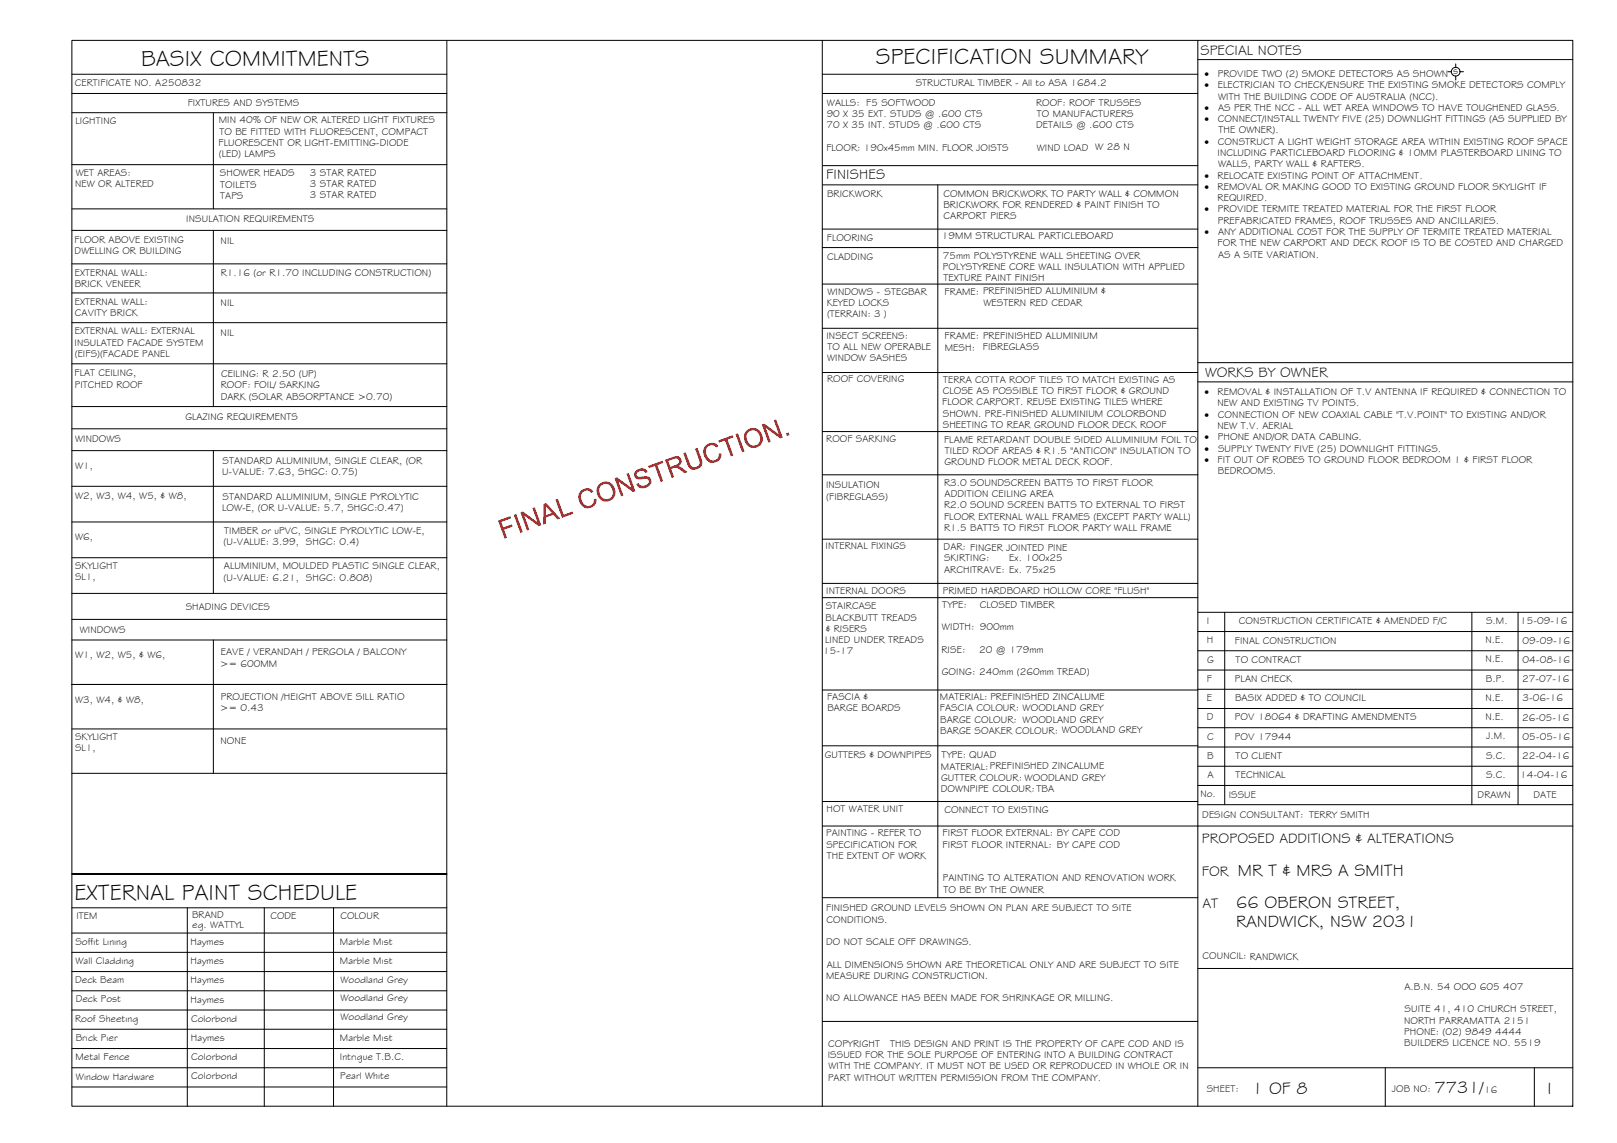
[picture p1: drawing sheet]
<svg xmlns="http://www.w3.org/2000/svg" width="420mm" height="297mm" viewBox="0 0 420 297" stroke-linecap="round" stroke-linejoin="round" font-family="sans-serif">
<defs><g id="words">
<g font-size="5.9">
<text x="36.7" y="17.2">BASIX COMMITMENTS</text>
<text x="227.6" y="16.8">SPECIFICATION SUMMARY</text>
<text x="19.4" y="233.8">EXTERNAL PAINT SCHEDULE</text>
</g>
<g font-size="4.5">
<text x="321.7" y="227.6">MR T &amp; MRS A SMITH</text>
<text x="321.2" y="235.9">66 OBERON STREET,</text>
<text x="321.2" y="240.9">RANDWICK, NSW 2031</text>
<text x="325.3" y="284.2">1 OF 8</text>
<text x="372.7" y="284.1">7731/</text>
<text x="402.1" y="284.2">I</text>
</g>
<g font-size="3.7">
<text x="311.9" y="14.3">SPECIAL NOTES</text>
<text x="214.7" y="46.6">FINISHES</text>
<text x="313.1" y="98.1">WORKS BY OWNER</text>
<text x="312.3" y="219.2">PROPOSED ADDITIONS &amp; ALTERATIONS</text>
<text x="312.3" y="227.5">FOR</text>
<text x="312.4" y="235.9">AT</text>
</g>
<g font-size="2.6">
<text x="19.5" y="22.5">CERTIFICATE NO. A250832</text>
<text x="237.9" y="22.4">STRUCTURAL TIMBER - All to ASA 1684.2</text>
<text x="313" y="20">·</text>
<text x="313" y="22.9">·</text>
<text x="316.4" y="22.9">ELECTRICIAN TO CHECK/ENSURE THE EXISTING SMOKE DETECTORS COMPLY</text>
<text x="316.4" y="20">PROVIDE TWO (2) SMOKE DETECTORS AS SHOWN</text>
<text x="377.6" y="19.2">s</text>
<text x="48.8" y="27.5">FIXTURES AND SYSTEMS</text>
<text x="214.9" y="27.4">WALLS: F5 SOFTWOOD</text>
<text x="269.2" y="27.4">ROOF: ROOF TRUSSES</text>
<text x="313" y="28.8">·</text>
<text x="316.5" y="28.8">AS PER THE NCC - ALL WET AREA WINDOWS TO HAVE TOUGHENED GLASS.</text>
<text x="316.5" y="25.9">WITH THE BUILDING CODE OF AUSTRALIA (NCC).</text>
<text x="19.6" y="32.2">LIGHTING</text>
<text x="56.8" y="32">MIN 40% OF NEW OR ALTERED LIGHT FIXTURES</text>
<text x="57" y="35">TO BE FITTED WITH FLUORESCENT, COMPACT</text>
<text x="214.8" y="33.3">70 X 35 INT. STUDS @ .600 CTS</text>
<text x="214.8" y="30.4">90 X 35 EXT. STUDS @ .600 CTS</text>
<text x="269.2" y="33.3">DETAILS @ .600 CTS</text>
<text x="269.4" y="30.4">TO MANUFACTURERS</text>
<text x="313" y="31.7">·</text>
<text x="316.5" y="31.7">CONNECT/INSTALL TWENTY FIVE (25) DOWNLIGHT FITTINGS (AS SUPPLIED BY</text>
<text x="316.6" y="34.7">THE OWNER).</text>
<text x="56.8" y="37.9">FLUORESCENT OR LIGHT-EMITTING-DIODE</text>
<text x="56.9" y="40.8">(LED) LAMPS</text>
<text x="214.7" y="39.2">FLOOR: 190x45mm MIN. FLOOR JOISTS</text>
<text x="269.4" y="39.2">WIND LOAD W 28 N</text>
<text x="313" y="37.6">·</text>
<text x="316.3" y="40.5">INCLUDING PARTICLEBOARD FLOORING &amp; 10MM PLASTERBOARD LINING TO</text>
<text x="316.5" y="37.6">CONSTRUCT A LIGHT WEIGHT STORAGE AREA WITHIN EXISTING ROOF SPACE</text>
<text x="19.7" y="45.8">WET AREAS:</text>
<text x="57.2" y="45.8">SHOWER HEADS</text>
<text x="80.5" y="45.6">3 STAR RATED</text>
<text x="313" y="46.4">·</text>
<text x="316.4" y="46.4">RELOCATE EXISTING POINT OF ATTACHMENT.</text>
<text x="316.5" y="43.5">WALLS, PARTY WALL &amp; RAFTERS.</text>
<text x="19.5" y="48.7">NEW OR ALTERED</text>
<text x="57.2" y="48.7">TOILETS</text>
<text x="57.2" y="51.7">TAPS</text>
<text x="80.5" y="48.6">3 STAR RATED</text>
<text x="80.5" y="51.5">3 STAR RATED</text>
<text x="214.9" y="51.2">BRICKWORK</text>
<text x="245.2" y="51.1">COMMON BRICKWORK TO PARTY WALL &amp; COMMON</text>
<text x="313" y="49.3">·</text>
<text x="316.4" y="49.3">REMOVAL OR MAKING GOOD TO EXISTING GROUND FLOOR SKYLIGHT IF</text>
<text x="316.4" y="52.3">REQUIRED.</text>
<text x="48.4" y="57.8">INSULATION REQUIREMENTS</text>
<text x="245.1" y="54.1">BRICKWORK FOR RENDERED &amp; PAINT FINISH TO</text>
<text x="245.2" y="57">CARPORT PIERS</text>
<text x="313" y="55.2">·</text>
<text x="316.4" y="55.2">PROVIDE TERMITE TREATED MATERIAL FOR THE FIRST FLOOR</text>
<text x="316.4" y="58.1">PREFABRICATED FRAMES, ROOF TRUSSES AND ANCILLARIES.</text>
<text x="19.4" y="63.2">FLOOR ABOVE EXISTING</text>
<text x="57.3" y="63.4">NIL</text>
<text x="214.8" y="62.7">FLOORING</text>
<text x="244.8" y="62.2">19MM STRUCTURAL PARTICLEBOARD</text>
<text x="313" y="61.1">·</text>
<text x="316.4" y="64">FOR THE NEW CARPORT AND DECK ROOF IS TO BE COSTED AND CHARGED</text>
<text x="316.5" y="61.1">ANY ADDITIONAL COST FOR THE SUPPLY OF TERMITE TREATED MATERIAL</text>
<text x="19.4" y="66.1">DWELLING OR BUILDING</text>
<text x="19.4" y="71.6">EXTERNAL WALL:</text>
<text x="57.3" y="71.8">R1.16 (or R1.70 INCLUDING CONSTRUCTION)</text>
<text x="214.9" y="67.6">CLADDING</text>
<text x="245" y="67.2">75mm POLYSTYRENE WALL SHEETING OVER</text>
<text x="245" y="70.1">POLYSTYRENE CORE WALL INSULATION WITH APPLIED</text>
<text x="316.5" y="67">AS A SITE VARIATION.</text>
<text x="19.4" y="74.5">BRICK VENEER</text>
<text x="215" y="76.6">WINDOWS - STEGBAR</text>
<text x="245.2" y="73.1">TEXTURE PAINT FINISH</text>
<text x="245.5" y="76.7">FRAME: PREFINISHED ALUMINIUM &amp;</text>
<text x="19.4" y="79.2">EXTERNAL WALL:</text>
<text x="19.5" y="82.1">CAVITY BRICK</text>
<text x="57.3" y="79.6">NIL</text>
<text x="214.8" y="79.6">KEYED LOCKS</text>
<text x="214.9" y="82.5">(TERRAIN: 3 )</text>
<text x="255.5" y="79.4">WESTERN RED CEDAR</text>
<text x="19.4" y="89.8">INSULATED FACADE SYSTEM</text>
<text x="19.4" y="86.9">EXTERNAL WALL: EXTERNAL</text>
<text x="57.3" y="87.3">NIL</text>
<text x="214.7" y="88">INSECT SCREENS:</text>
<text x="245.5" y="88.2">FRAME: PREFINISHED ALUMINIUM</text>
<text x="19.4" y="92.8">(EIFS)(FACADE PANEL</text>
<text x="214.9" y="93.9">WINDOW SASHES</text>
<text x="215" y="90.9">TO ALL NEW OPERABLE</text>
<text x="245.5" y="91.1">MESH:</text>
<text x="255.4" y="91">FIBREGLASS</text>
<text x="19.4" y="97.8">FLAT CEILING,</text>
<text x="19.4" y="100.7">PITCHED ROOF</text>
<text x="57.3" y="100.9">ROOF: FOIL/ SARKING</text>
<text x="57.4" y="98">CEILING: R 2.50 (UP)</text>
<text x="214.9" y="99.2">ROOF COVERING</text>
<text x="245.1" y="99.4">TERRA COTTA ROOF TILES TO MATCH EXISTING AS</text>
<text x="57.3" y="103.9">DARK (SOLAR ABSORPTANCE &gt;0.70)</text>
<text x="244.8" y="105.3">FLOOR CARPORT. REUSE EXISTING TILES WHERE</text>
<text x="244.9" y="102.4">CLOSE AS POSSIBLE TO FIRST FLOOR &amp; GROUND</text>
<text x="313" y="102.7">·</text>
<text x="316.4" y="102.7">REMOVAL &amp; INSTALLATION OF T.V ANTENNA IF REQUIRED &amp; CONNECTION TO</text>
<text x="316.4" y="105.6">NEW AND EXISTING TV POINTS.</text>
<text x="48.2" y="109.1">GLAZING REQUIREMENTS</text>
<text x="245" y="108.3">SHOWN. PRE-FINISHED ALUMINIUM COLORBOND</text>
<text x="245" y="111.2">SHEETING TO REAR GROUND FLOOR DECK ROOF</text>
<text x="313" y="108.6">·</text>
<text x="316.4" y="111.5">NEW T.V. AERIAL</text>
<text x="316.5" y="108.6">CONNECTION OF NEW COAXIAL CABLE &quot;T.V.POINT&quot; TO EXISTING AND/OR</text>
<text x="19.5" y="114.9">WINDOWS</text>
<text x="214.7" y="114.9">ROOF SARKING</text>
<text x="245.3" y="115">FLAME RETARDANT DOUBLE SIDED ALUMINIUM FOIL TO</text>
<text x="245.5" y="117.9">TILED ROOF AREAS &amp; R1.5 &quot;ANTICON&quot; INSULATION TO</text>
<text x="313" y="114.4">·</text>
<text x="313" y="117.4">·</text>
<text x="316.4" y="114.4">PHONE AND/OR DATA CABLING.</text>
<text x="316.5" y="117.4">SUPPLY TWENTY FIVE (25) DOWNLIGHT FITTINGS.</text>
<text x="19.5" y="121.8">W1,</text>
<text x="57.7" y="123.5">U-VALUE: 7.63, SHGC: 0.75)</text>
<text x="57.8" y="120.6">STANDARD ALUMINIUM, SINGLE CLEAR, (OR</text>
<text x="245.4" y="120.9">GROUND FLOOR METAL DECK ROOF.</text>
<text x="313" y="120.3">·</text>
<text x="316.4" y="120.3">FIT OUT OF ROBES TO GROUND FLOOR BEDROOM 1 &amp; FIRST FLOOR</text>
<text x="316.4" y="123.2">BEDROOMS.</text>
<text x="19.5" y="129.6">W2, W3, W4, W5, &amp; W8,</text>
<text x="57.8" y="129.8">STANDARD ALUMINIUM, SINGLE PYROLYTIC</text>
<text x="214.6" y="126.9">INSULATION</text>
<text x="214.7" y="129.9">(FIBREGLASS)</text>
<text x="245.3" y="126.2">R3.0 SOUNDSCREEN BATTS TO FIRST FLOOR</text>
<text x="245.4" y="129.2">ADDITION CEILING AREA</text>
<text x="57.7" y="132.8">LOW-E, (OR U-VALUE: 5.7, SHGC:0.47)</text>
<text x="245.3" y="132.1">R2.0 SOUND SCREEN BATTS TO EXTERNAL TO FIRST</text>
<text x="245.3" y="135.1">FLOOR EXTERNAL WALL FRAMES (EXCEPT PARTY WALL)</text>
<text x="245.3" y="138">R1.5 BATTS TO FIRST FLOOR PARTY WALL FRAME</text>
<text x="19.5" y="140.4">W6,</text>
<text x="58.1" y="141.6">(U-VALUE: 3.99, SHGC: 0.4)</text>
<text x="58.3" y="138.7">TIMBER or uPVC, SINGLE PYROLYTIC LOW-E,</text>
<text x="214.5" y="142.7">INTERNAL FIXINGS</text>
<text x="245.2" y="142.9">DAR: FINGER JOINTED PINE</text>
<text x="19.5" y="147.8">SKYLIGHT</text>
<text x="58.2" y="147.9">ALUMINIUM, MOULDED PLASTIC SINGLE CLEAR,</text>
<text x="245.3" y="145.9">SKIRTING:</text>
<text x="245.3" y="148.8">ARCHITRAVE: Ex. 75x25</text>
<text x="262.3" y="145.9">Ex. 100x25</text>
<text x="19.5" y="150.7">SL1,</text>
<text x="58.1" y="150.9">(U-VALUE: 6.21, SHGC: 0.808)</text>
<text x="214.7" y="154.3">INTERNAL DOORS</text>
<text x="245" y="154.3">PRIMED HARDBOARD HOLLOW CORE &quot;FLUSH&quot;</text>
<text x="48.3" y="158.5">SHADING DEVICES</text>
<text x="214.5" y="161.3">BLACKBUTT TREADS</text>
<text x="214.6" y="158.3">STAIRCASE</text>
<text x="244.8" y="157.9">TYPE:</text>
<text x="254.6" y="157.9">CLOSED TIMBER</text>
<text x="20.7" y="164.5">WINDOWS</text>
<text x="214.4" y="167.1">LINED UNDER TREADS</text>
<text x="214.6" y="164.2">&amp; RISERS</text>
<text x="244.8" y="163.8">WIDTH: 900mm</text>
<text x="313.5" y="162.2">I</text>
<text x="313.6" y="167.2">H</text>
<text x="320.9" y="167.2">FINAL CONSTRUCTION</text>
<text x="321.9" y="162.2">CONSTRUCTION CERTIFICATE &amp; AMENDED F/C</text>
<text x="386" y="167.1">N.E.</text>
<text x="386.1" y="162.2">S.M.</text>
<text x="395" y="162.3">15-09-16</text>
<text x="395.6" y="167.3">09-09-16</text>
<text x="19.5" y="171.1">W1, W2, W5, &amp; W6,</text>
<text x="57.2" y="173.2">&gt;= 600MM</text>
<text x="57.3" y="170.3">EAVE / VERANDAH / PERGOLA / BALCONY</text>
<text x="213.9" y="170.1">15-17</text>
<text x="244.6" y="169.6">RISE:</text>
<text x="254.5" y="169.6">20 @ 179mm</text>
<text x="313.7" y="172.2">G</text>
<text x="321.1" y="172.2">TO CONTRACT</text>
<text x="386" y="172.1">N.E.</text>
<text x="395.6" y="172.3">04-08-16</text>
<text x="244.7" y="175.4">GOING: 240mm (260mm TREAD)</text>
<text x="313.6" y="177.2">F</text>
<text x="320.9" y="177.2">PLAN CHECK</text>
<text x="386.1" y="177.1">B.P.</text>
<text x="395.5" y="177.3">27-07-16</text>
<text x="19.5" y="182.6">W3, W4, &amp; W8,</text>
<text x="57.2" y="184.8">&gt;= 0.43</text>
<text x="57.4" y="181.9">PROJECTION /HEIGHT ABOVE SILL RATIO</text>
<text x="214.9" y="181.9">FASCIA &amp;</text>
<text x="215" y="184.9">BARGE BOARDS</text>
<text x="244.2" y="181.9">MATERIAL: PREFINISHED ZINCALUME</text>
<text x="244.2" y="184.9">FASCIA COLOUR: WOODLAND GREY</text>
<text x="313.6" y="182.2">E</text>
<text x="320.9" y="182.2">BASIX ADDED &amp; TO COUNCIL</text>
<text x="386" y="182.1">N.E.</text>
<text x="395.6" y="182.3">3-06-16</text>
<text x="244.3" y="187.8">BARGE COLOUR: WOODLAND GREY</text>
<text x="244.3" y="190.7">BARGE SOAKER COLOUR: WOODLAND GREY</text>
<text x="313.6" y="187.2">D</text>
<text x="320.9" y="187.2">POV 18064 &amp; DRAFTING AMENDMENTS</text>
<text x="386" y="187.1">N.E.</text>
<text x="395.5" y="187.3">26-05-16</text>
<text x="19.5" y="192.3">SKYLIGHT</text>
<text x="19.5" y="195.2">SL1,</text>
<text x="57.3" y="193.3">NONE</text>
<text x="214.3" y="196.9">GUTTERS &amp; DOWNPIPES</text>
<text x="244.7" y="197.1">TYPE: QUAD</text>
<text x="313.7" y="197.2">B</text>
<text x="313.7" y="192.2">C</text>
<text x="320.9" y="192.2">POV 17944</text>
<text x="321.1" y="197.2">TO CLIENT</text>
<text x="386.1" y="197.2">S.C.</text>
<text x="386.2" y="192.1">J.M.</text>
<text x="395.5" y="197.3">22-04-16</text>
<text x="395.6" y="192.3">05-05-16</text>
<text x="244.5" y="200">MATERIAL:PREFINISHED ZINCALUME</text>
<text x="244.5" y="202.9">GUTTER COLOUR: WOODLAND GREY</text>
<text x="313.7" y="202.2">A</text>
<text x="321.1" y="202.2">TECHNICAL</text>
<text x="386.1" y="202.2">S.C.</text>
<text x="395" y="202.3">14-04-16</text>
<text x="244.5" y="205.9">DOWNPIPE COLOUR: TBA</text>
<text x="311.9" y="207.1">No.</text>
<text x="319.3" y="207.3">ISSUE</text>
<text x="383.9" y="207.5">DRAWN</text>
<text x="398.5" y="207.4">DATE</text>
<text x="214.8" y="211">HOT WATER UNIT</text>
<text x="245.4" y="211.2">CONNECT TO EXISTING</text>
<text x="312.4" y="212.6">DESIGN CONSULTANT: TERRY SMITH</text>
<text x="214.7" y="217.3">PAINTING - REFER TO</text>
<text x="214.7" y="220.3">SPECIFICATION FOR</text>
<text x="244.9" y="217.3">FIRST FLOOR EXTERNAL: BY CAPE COD</text>
<text x="244.9" y="220.3">FIRST FLOOR INTERNAL: BY CAPE COD</text>
<text x="214.8" y="223.2">THE EXTENT OF WORK</text>
<text x="245" y="229">PAINTING TO ALTERATION AND RENOVATION WORK</text>
<text x="245.1" y="232">TO BE BY THE OWNER</text>
<text x="19.8" y="238.9">ITEM</text>
<text x="49.9" y="238.6">BRAND</text>
<text x="70.3" y="238.9">CODE</text>
<text x="88.5" y="238.8">COLOUR</text>
<text x="214.7" y="236.8">FINISHED GROUND LEVELS SHOWN ON PLAN ARE SUBJECT TO SITE</text>
<text x="214.8" y="239.7">CONDITIONS.</text>
<text x="19.6" y="245.5">Soffit Lining</text>
<text x="49.5" y="245.5">Haymes</text>
<text x="50" y="241.1">eg. WATTYL</text>
<text x="88.3" y="245.5">Marble Mist</text>
<text x="214.7" y="245.6">DO NOT SCALE OFF DRAWINGS.</text>
<text x="19.6" y="250.5">Wall Cladding</text>
<text x="49.5" y="250.5">Haymes</text>
<text x="88.3" y="250.5">Marble Mist</text>
<text x="214.8" y="251.5">ALL DIMENSIONS SHOWN ARE THEORETICAL ONLY AND ARE SUBJECT TO SITE</text>
<text x="312.5" y="249.3">COUNCIL: RANDWICK</text>
<text x="19.5" y="255.5">Deck Beam</text>
<text x="49.5" y="255.5">Haymes</text>
<text x="88.5" y="255.5">Woodland Grey</text>
<text x="214.7" y="254.4">MEASURE DURING CONSTRUCTION.</text>
<text x="364.9" y="257.3">A.B.N. 54 OOO 605 407</text>
<text x="19.7" y="260.5">Deck Post</text>
<text x="49.5" y="260.5">Haymes</text>
<text x="88.5" y="260.1">Woodland Grey</text>
<text x="214.7" y="260.3">NO ALLOWANCE HAS BEEN MADE FOR SHRINKAGE OR MILLING.</text>
<text x="364.9" y="263.1">SUITE 41, 410 CHURCH STREET,</text>
<text x="19.5" y="265.6">Roof Sheeting</text>
<text x="49.6" y="265.5">Colorbond</text>
<text x="88.5" y="265.1">Woodland Grey</text>
<text x="364.8" y="266">NORTH PARRAMATTA 2151</text>
<text x="364.9" y="269">PHONE: (02) 9849 4444</text>
<text x="19.6" y="275.6">Metal Fence</text>
<text x="19.7" y="270.6">Brick Pier</text>
<text x="49.6" y="270.5">Haymes</text>
<text x="49.7" y="275.5">Colorbond</text>
<text x="88.3" y="275.5">Intrigue T.B.C.</text>
<text x="88.3" y="270.5">Marble Mist</text>
<text x="215.1" y="274.9">ISSUED FOR THE SOLE PURPOSE OF ENTERING INTO A BUILDING CONTRACT</text>
<text x="215.2" y="272">COPYRIGHT</text>
<text x="231.3" y="272">THIS DESIGN AND PRINT IS THE PROPERTY OF CAPE COD AND IS</text>
<text x="364.9" y="271.9">BUILDERS LICENCE NO. 5519</text>
<text x="19.7" y="280.6">Window Hardware</text>
<text x="49.7" y="280.5">Colorbond</text>
<text x="88.4" y="280.5">Pearl White</text>
<text x="215.2" y="280.8">PART WITHOUT WRITTEN PERMISSION FROM THE COMPANY.</text>
<text x="215.3" y="277.9">WITH THE COMPANY. IT MUST NOT BE USED OR REPRODUCED IN WHOLE OR IN</text>
<text x="313.6" y="283.8">SHEET:</text>
<text x="361.7" y="283.9">JOB NO:</text>
<text x="385.6" y="284.1">16</text>
</g>
</g></defs>
<!-- layer: BORDER -->
<g fill="none" stroke="#000" stroke-width=".26">
<path d="M18.7 10.5h390v277h-390zM116.1 10.5v277M213.7 19.3h97.5M213.7 10.5v277M311.2 15.5h97.5M311.2 10.5v277M213.7 24.3h97.5M213.7 59.5h97.5M213.8 48h97.4M213.8 43h97.4M243.7 48v185.3M213.7 73.8h97.5"/>
<path d="M213.7 64.3h97.5M213.7 85.3h97.5M213.7 96.8h97.5M311.2 94.2h97.5M311.2 99.2h97.5M213.7 112.2h97.5M213.7 123.4h97.5M213.7 151.6h97.5M213.7 140.1h97.5M213.7 155.3h97.5M318.2 159.1v50M382.4 159.1v50"/>
<path d="M394.4 159.1v50M213.7 179.3h97.5M311.2 179.1h97.5M311.2 174.1h97.5M311.2 169.1h97.5M311.2 164.1h97.5M213.7 193.8h97.5M311.2 199.1h97.5M311.2 194.1h97.5M311.2 189.1h97.5M311.2 184.1h97.5M213.7 208.3h97.5"/>
<path d="M213.7 214.7h195M311.2 204.1h97.5M311.2 209.1h97.5M18.7 235.9h97.4M48.7 235.9v51.6M68.7 235.9v51.6M86.7 235.9v51.6M116.1 227.1h-97.4h97.4M213.7 233.3h97.5M18.7 242.5h97.4M18.7 247.5h97.4M18.7 252.5h97.4"/>
<path d="M18.7 257.5h97.4M311.2 251.7h97.5M18.7 277.5h97.4M18.7 262.5h97.4M18.7 267.5h97.4M18.7 272.5h97.4M213.7 265.4h97.5M311.2 277.5h97.5M359.9 277.5v10M398.7 277.5v10M18.7 282.5h97.4"/>
</g>
<!-- layer: BASIX -->
<g fill="none" stroke="#000" stroke-width=".26">
<path d="M18.7 19.3h97.4M18.7 24.3h97.4M18.7 29.3h97.4M55.4 29.3v25M18.7 42.8h97.4M18.7 54.3h97.4M18.7 59.9h97.4M55.4 59.9v45.8M18.7 68.6h97.4M18.7 76.1h97.4M18.7 83.9h97.4M18.7 94.5h97.4"/>
<path d="M18.7 111.4h97.4M18.7 117.1h97.4M18.7 105.7h97.4M55.4 117.1v37.1M18.7 126.4h97.4M18.7 135.7h97.4M18.7 144.9h97.4M18.7 154.2h97.4M18.7 161h97.4M18.7 166.3h97.4M55.4 166.3v34.7M116.1 177.9h-97.4h97.4"/>
<path d="M18.7 189.4h97.4M18.7 201h97.4"/>
</g>
<!-- layer: SERVICES -->
<g fill="none" stroke="#000" stroke-width=".26">
<path d="M376.2 18.6h.9M378.3 16.6v.9M378.3 19.8v1M379.4 18.6h.9"/>
<circle cx="378.2" cy="18.6" r="1.13"/>
</g>
<!-- layer: Stamp - Final Construction -->
<g fill="#f00">
<path d="M129.4 135.3l3.2-1.2 .2 .6-2.6 .9 .6 1.5 2.2-.8 .2 .5-2.2 .8 .7 2.2-.6 .2z"/>
<path d="M133.5 133.8l.6-.2 1.7 4.7-.6 .2z"/>
<path d="M135.2 133.2l.7-.3 3.8 2.8-1.3-3.6 .5-.3 1.7 4.7-.6 .3-3.8-2.8 1.3 3.7-.5 .2z"/>
<path d="M144.3 129.9l.7-.3 1.5 4.2 2.3-.9 .2 .6-3 1.1z"/>
<path d="M150.9 127.6l.9-.5 .8-.2 .8 .2 .7 .5 .1 .1-.6 .4-.8-.6-1 .2-.6 .5-.3 1 .6 1.6 .6 .5 .6 .2 1.1-.4 .5-.7v-.7l.7-.1-.2 1.2-.5 .7-.9 .5-.9 .1-.7-.2-.6-.5-.6-.9-.3-1 .1-.9z"/>
<path d="M159.7 124.3l.6-.2 3.8 2.7-1.3-3.7 .6-.2 1.7 4.7-.6 .3-3.9-2.8 1.4 3.7-.6 .2z"/>
<path d="M165.1 122.5l.8-.6 1.2-.2 .7 .3 .5 .7-.6 .2-.4-.5-.6-.1-1.1 .5a.74 .74 0 0 0 0 1 .74 .74 0 0 0 1 .1l1.4-.1 .6 .1 .5 .6 .1 .9-.3 .6-.8 .6-1 .3-1.1-.3-.6-.8 .5-.2 .5 .5 1 .1 .9-.4 .3-.6a1.08 1.08 0 0 0-1.6-.7l-1 .1-.9-.4-.4-.7z"/>
<path d="M168.4 121.1l3.7-1.4 .2 .6-1.5 .6 1.5 4.1-.6 .2-1.5-4.1-1.6 .6z"/>
<path d="M177.6 117.8l.6-.2 1.4 3.5 .6 .3h.6l.6-.3 .4-.8-1.2-3.6 .6-.3 1.2 3.4v.9l-.3 .6-1.4 .7h-.8l-.5-.2-.6-.8z"/>
<path d="M183.3 115.8l.7-.5 1-.2 .9 .2 .6 .5 .1 .1-.5 .4-.9-.6-.9 .1-.7 .6-.2 .9 .6 1.7 1 .7 1.3-.3 .4-.6v-.9l.7-.1-.1 1.1-.5 .7-.8 .5-1 .2-.7-.2-.7-.5-.6-1-.3-1 .1-1z"/>
<path d="M186.7 114.5l3.7-1.4 .2 .6-1.6 .5 1.5 4.2-.6 .2-1.5-4.1-1.6 .5z"/>
<path d="M191.1 112.8l.6-.2 1.7 4.7-.6 .2z"/>
<path d="M198 110.3l.6-.2 3.8 2.8-1.3-3.7 .6-.2 1.7 4.7-.7 .2-3.8-2.8 1.4 3.7-.6 .2z"/>
<path d="M204.2 112.6l.7-.2 .2 .6-.6 .3z"/>
<path d="M141.3 131l.6-.3 3.6 4-.6 .3-1.1-1.2-2 .7v1.6l-.6 .2zM141.8 131.4v2.5l1.6-.6z"/>
<path d="M155.5 126l.8-.6 1-.2 1 .1 .8 .6 .5 .7 .3 1.2-.2 1.1-.5 .8-1.5 .6-1.1-.1-.7-.5-.6-.9-.3-1 .1-.9zM156.2 126.2l-.4 .5-.1 .9 .5 1.4 .5 .5 .7 .2 1.3-.3 .5-1.1v-.9l-.4-.9-.6-.5-.6-.3-.8 .1z"/>
<path d="M172.8 119.5l2.7-1 .9 .2 .6 .5 .1 .8-.3 .7-.6 .5 .8 .2 1.7 1.3-.8 .3-2.2-1.5-1.3 .4 .7 2.1-.6 .2zM173.6 119.8l.6 1.5 1.9-.7 .4-.7-.2-.5-.5-.3z"/>
<path d="M194 111.9l1.5-.7 1.1 .2 .7 .5 .6 .9 .3 1.2-.2 .9-.5 .8-.9 .5-.9 .2-.9-.2-.8-.7-.5-.9-.2-.9 .2-1zM194.3 112.4l-.3 .6v.7l.3 1 .4 .6 1 .5h.6l.7-.4 .4-.7 .1-.7-.3-1.1-.4-.6-.5-.4-.7-.1-.7 .2z"/>
</g>
<!-- layer: BORDER -->
<path d="M311.2 159.1h97.5" fill="none" stroke="#000" stroke-width=".26"/>
<use href="#words"/>
</svg>
